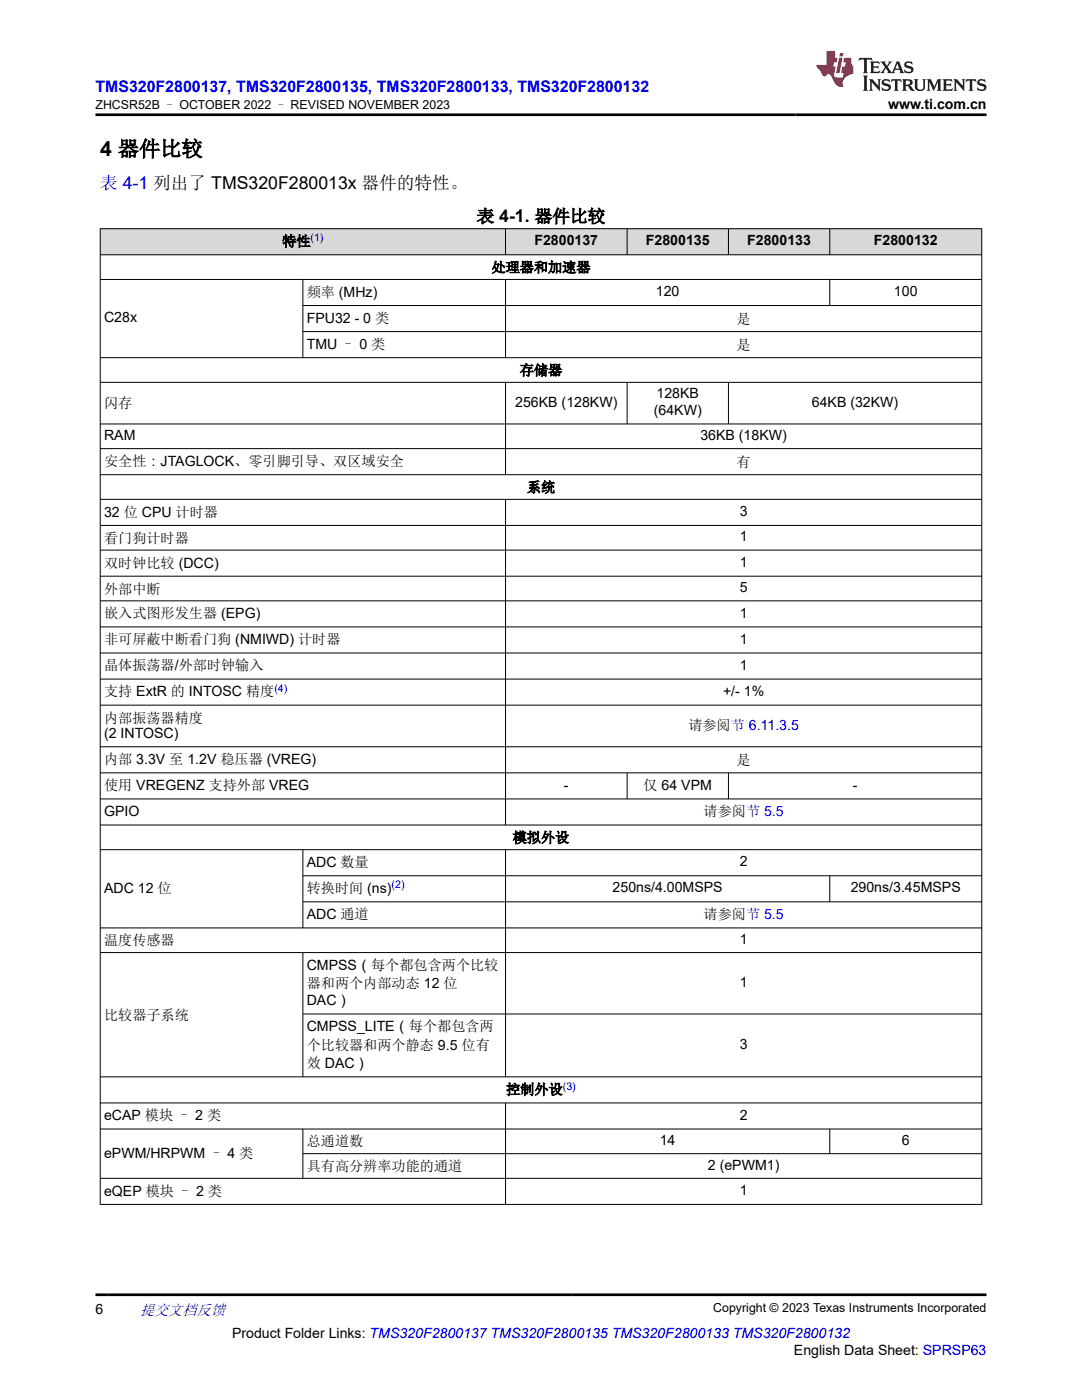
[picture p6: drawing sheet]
<svg xmlns="http://www.w3.org/2000/svg" width="216mm" height="279mm" viewBox="0 0 216 279" stroke-linecap="round" stroke-linejoin="round" font-family="sans-serif">
<defs><g id="words">
<text font-size="4.2" x="20" y="31.2">4 器件比较</text>
<text font-size="3.5" fill="#00f" x="20" y="37.7">表 4-1 列出了 TMS320F280013x 器件的特性。</text>
<text font-size="3.5" x="95.1" y="44.4">表 4-1. 器件比较</text>
<text font-size="3.2" fill="#00f" x="19" y="18.3">TMS320F2800137, TMS320F2800135, TMS320F2800133, TMS320F2800132</text>
<text font-size="3" fill="#00f" x="27.9" y="262.4">提交文档反馈</text>
<g font-size="2.8">
<text x="177.2" y="21.7">www.ti.com.cn</text>
<text x="56.3" y="49.1">特性</text>
<text x="106.7" y="49">F2800137</text>
<text x="128.9" y="49">F2800135</text>
<text x="149.1" y="49">F2800133</text>
<text x="174.4" y="49">F2800132</text>
<text x="61.2" y="59.2">频率 (MHz)</text>
<text x="98.1" y="54.3">处理器和加速器</text>
<text x="130.9" y="59.1">120</text>
<text x="178.4" y="59.1">100</text>
<text x="20.8" y="64.3">C28x</text>
<text x="61.2" y="64.4">FPU32 - 0 类</text>
<text x="147" y="64.6">是</text>
<text x="61.2" y="69.7">TMU – 0 类</text>
<text x="147" y="69.8">是</text>
<text x="103.7" y="74.9">存储器</text>
<text x="20.8" y="81.5">闪存</text>
<text x="102.8" y="81.2">256KB (128KW)</text>
<text x="130.5" y="82.9">(64KW)</text>
<text x="131" y="79.5">128KB</text>
<text x="162" y="81.2">64KB (32KW)</text>
<text x="20.8" y="87.8">RAM</text>
<text x="139.8" y="87.8">36KB (18KW)</text>
<text x="20.8" y="93">安全性：JTAGLOCK、零引脚引导、双区域安全</text>
<text x="147" y="93.2">有</text>
<text x="105.1" y="98.2">系统</text>
<text x="20.8" y="103.1">32 位 CPU 计时器</text>
<text x="147.6" y="103">3</text>
<text x="20.8" y="108.3">看门狗计时器</text>
<text x="20.8" y="113.3">双时钟比较 (DCC)</text>
<text x="147.6" y="108.1">1</text>
<text x="147.6" y="113.1">1</text>
<text x="20.8" y="118.5">外部中断</text>
<text x="147.6" y="118.2">5</text>
<text x="20.8" y="123.4">嵌入式图形发生器 (EPG)</text>
<text x="147.6" y="123.2">1</text>
<text x="20.8" y="128.6">非可屏蔽中断看门狗 (NMIWD) 计时器</text>
<text x="147.6" y="128.4">1</text>
<text x="20.8" y="133.8">晶体振荡器/外部时钟输入</text>
<text x="147.6" y="133.7">1</text>
<text x="20.8" y="139">支持 ExtR 的 INTOSC 精度</text>
<text x="144.3" y="138.9">+/- 1%</text>
<text x="20.8" y="144.2">内部振荡器精度</text>
<text x="20.8" y="147.3">(2 INTOSC)</text>
<text x="137.4" y="145.8">请参阅节 6.11.3.5</text>
<text x="20.8" y="152.5">内部 3.3V 至 1.2V 稳压器 (VREG)</text>
<text x="147" y="152.7">是</text>
<text x="20.8" y="157.7">使用 VREGENZ 支持外部 VREG</text>
<text x="112.5" y="157.6">-</text>
<text x="128.4" y="157.7">仅 64 VPM</text>
<text x="170.2" y="157.6">-</text>
<text x="20.8" y="162.8">GPIO</text>
<text x="140.4" y="162.9">请参阅节 5.5</text>
<text x="61.2" y="173">ADC 数量</text>
<text x="102.3" y="168.1">模拟外设</text>
<text x="147.6" y="172.9">2</text>
<text x="20.8" y="178.3">ADC 12 位</text>
<text x="61.2" y="178.3">转换时间 (ns)</text>
<text x="122.2" y="178.1">250ns/4.00MSPS</text>
<text x="169.8" y="178.1">290ns/3.45MSPS</text>
<text x="61.2" y="183.5">ADC 通道</text>
<text x="140.4" y="183.5">请参阅节 5.5</text>
<text x="20.8" y="188.7">温度传感器</text>
<text x="147.6" y="188.4">1</text>
<text x="61.2" y="193.6">CMPSS（每个都包含两个比较</text>
<text x="61.2" y="197.3">器和两个内部动态 12 位</text>
<text x="147.6" y="197">1</text>
<text x="20.8" y="203.5">比较器子系统</text>
<text x="61.2" y="200.6">DAC）</text>
<text x="61.2" y="205.8">CMPSS_LITE（每个都包含两</text>
<text x="61.2" y="209.5">个比较器和两个静态 9.5 位有</text>
<text x="147.6" y="209.4">3</text>
<text x="61.2" y="213.2">效 DAC）</text>
<text x="101" y="218.4">控制外设</text>
<text x="20.8" y="223.6">eCAP 模块 – 2 类</text>
<text x="147.6" y="223.4">2</text>
<text x="20.8" y="231.1">ePWM/HRPWM – 4 类</text>
<text x="61.2" y="228.8">总通道数</text>
<text x="61.2" y="233.7">具有高分辨率功能的通道</text>
<text x="131.7" y="228.5">14</text>
<text x="141.3" y="233.4">2 (ePWM1)</text>
<text x="180" y="228.5">6</text>
<text x="20.8" y="238.6">eQEP 模块 – 2 类</text>
<text x="147.6" y="238.5">1</text>
<text x="19" y="262.1">6</text>
<text x="46.3" y="266.9">Product Folder Links: TMS320F2800137 TMS320F2800135 TMS320F2800133 TMS320F2800132</text>
<text x="158.4" y="270.3">English Data Sheet: SPRSP63</text>
</g>
<g font-size="2.5">
<text x="19" y="21.8">ZHCSR52B – OCTOBER 2022 – REVISED NOVEMBER 2023</text>
<text x="142.3" y="261.8">Copyright © 2023 Texas Instruments Incorporated</text>
</g>
<g font-size="2.1" fill="#00f">
<text x="62" y="48.2">(1)</text>
<text x="54.7" y="138.1">(4)</text>
<text x="78.1" y="177.3">(2)</text>
<text x="112.3" y="217.4">(3)</text>
</g>
</g></defs>
<g fill="#d8d8d8">
<path d="M20 45.6h175.9v5.2h-175.9z" fill-rule="evenodd"/>
<path d="M20.1 45.7h80.7v5.1h-80.7z" fill-rule="evenodd"/>
<path d="M100.9 45.7h24.2v5.1h-24.2z" fill-rule="evenodd"/>
<path d="M125.2 45.7h20.1v5.1h-20.1z" fill-rule="evenodd"/>
<path d="M145.4 45.7h20.1v5.1h-20.1z" fill-rule="evenodd"/>
<path d="M165.6 45.7h30.2v5.1h-30.2z" fill-rule="evenodd"/>
</g>
<g fill="none" stroke="#000" stroke-width=".2">
<path d="M19.9 45.6h176.1M19.9 50.8h176.1M19.9 55.8h176.1M20 45.6v194.8M60.4 55.8v15.6M100.9 45.6v5.3M100.9 55.8v15.6M125.1 45.6v5.3M145.4 45.6v5.3M165.6 45.6v5.3M165.6 55.8v5.2M195.9 45.6v194.8"/>
<path d="M19.9 71.4h176.1M19.9 76.3h176.1M60.4 61h135.6M60.4 66.2h135.6M100.9 76.3v18.5M125.1 76.3v8.4M145.4 76.3v8.4M19.9 84.6h176.1M19.9 89.5h176.1M19.9 94.7h176.1M19.9 99.7h176.1M100.9 99.7v65"/>
<path d="M19.9 104.9h176.1M19.9 109.8h176.1M19.9 115h176.1M19.9 119.9h176.1M19.9 125.1h176.1M19.9 130.3h176.1M19.9 135.5h176.1M19.9 140.7h176.1M19.9 149h176.1M19.9 154.2h176.1M19.9 159.4h176.1M125.1 154.2v5.3"/>
<path d="M145.4 154.2v5.3M19.9 164.7h176.1M19.9 169.6h176.1M60.4 169.6v15.6M60.4 174.8h135.6M60.4 180h135.6M100.9 169.6v45.4M165.6 174.8v5.2M19.9 190.1h176.1M60.4 190.1v24.9M196 185.2h-176.1M60.4 202.4h135.6"/>
<path d="M196 214.9h-176.1M19.9 220.1h176.1M19.9 225.3h176.1M60.4 225.3v9.9M60.4 230.2h135.6M100.9 220.1v20.3M165.6 225.3v5M196 235.2h-176.1M19.9 240.4h176.1"/>
</g>
<path d="M171.5 11.6l-.2 .5 .5-.2h.6v.1v2.2l-.2 .4h1l-.2-.4v-2.2v-.1h.5l.5 .2-.1-.5zM173.6 12.3l.2 .4v1.5l-.2 .4h1.9l.1-.6a1.08 1.08 0 0 1-1.3 .2v-.7h.6l.4 .2v-.7l-.4 .2h-.6v-.5l.2-.2a1 1 0 0 1 1 .3l-.1-.5zM175.7 12.3l.9 1.1-1 1.2h.9l-.2-.2 .5-.8 .4 .8-.2 .2h1.6l-.2-.2 .2-.5h.9l.1 .5-.1 .2h.9l-.2-.3-.8-2h-.5l-.9 2.2-.9-1.1 .9-1.1h-.8l.2 .2-.4 .6-.4-.6 .2-.2zM179 12.7l.4 1h-.7zM180.7 12.4a.65 .65 0 0 0-.2 .7 .65 .65 0 0 0 .6 .5l.6 .1 .1 .3a.79 .79 0 0 1-.7 .4 .79 .79 0 0 1-.7-.5l.1 .7 .2-.1a.93 .93 0 0 0 1.1 .1 .93 .93 0 0 0 .4-1 1.46 1.46 0 0 0-1.2-.6l-.1-.3a1.09 1.09 0 0 1 1.2 .2l-.2-.6-.1 .1-.5-.2zM172.2 15.1l.2 .4v2.2l-.2 .4h1l-.2-.4v-2.2l.2-.4zM173.4 15.8l.2 .4v1.5l-.2 .4h.8l-.3-.4 .1-1.3 1.6 1.8v-2l.2-.4h-.7l.1 .2 .1 1.1-1.2-1.3zM176.2 15.9a.65 .65 0 0 0-.2 .8 .65 .65 0 0 0 .6 .4l.6 .2 .1 .2a.79 .79 0 0 1-.7 .4 .79 .79 0 0 1-.7-.5l.1 .7 .2-.1a.93 .93 0 0 0 1.1 .1 .93 .93 0 0 0 .4-.9 1.46 1.46 0 0 0-1.2-.6l-.1-.4a1.09 1.09 0 0 1 1.2 .2l-.1-.6-.2 .1-.5-.1zM177.9 15.8l-.1 .6a.63 .63 0 0 1 .8-.3v1.6l-.3 .4h1l-.2-.4v-1.6a.66 .66 0 0 1 .8 .3l-.1-.6zM180 15.8l.2 .4v1.5l-.2 .4h1l-.2-.2-.1-.7h.5l.1 .2a.79 .79 0 0 0 1.2 .6l-1-.9a.61 .61 0 0 0 .6-.6 .61 .61 0 0 0-.5-.7zM180.8 16.1h.1a.47 .47 0 0 1 .5 .1 .47 .47 0 0 1 .1 .5l-.1 .1-.7 .1zM182.3 15.8l.2 .2a2.27 2.27 0 0 0 .4 2 1.04 1.04 0 0 0 1.7-.7v-1.3l.2-.2h-.8l.2 .4v1.1a.6 .6 0 0 1-.6 .6 .6 .6 0 0 1-.6-.6v-1.1l.3-.4zM184.9 15.8l.2 .4v1.5l-.2 .4h.8l-.3-.4v-1.4l.9 1.9 .9-1.9v1.4l-.3 .4h1l-.2-.4v-1.5l.2-.4h-.8l-.7 1.5-.6-1.5zM188.1 15.8l.2 .4v1.5l-.2 .4h1.9l.1-.6a1.09 1.09 0 0 1-1.3 .2v-.7h.6l.4 .2v-.6l-.4 .2h-.6v-.6l.2-.1a1.01 1.01 0 0 1 1 .3l-.1-.6zM190.2 15.8l.3 .4v1.5l-.3 .4h.8l-.2-.4v-1.3l1.6 1.8v-2l.2-.4h-.7l.2 .2v1.1l-1.2-1.3zM192.8 15.8l-.1 .6a.63 .63 0 0 1 .8-.3v1.6l-.3 .4h1l-.2-.4v-1.6a.66 .66 0 0 1 .8 .3l-.1-.6zM195.2 15.9a.65 .65 0 0 0-.2 .8 .65 .65 0 0 0 .6 .4l.6 .2 .2 .2a.79 .79 0 0 1-.7 .4 .79 .79 0 0 1-.7-.5l.1 .7 .2-.1a.93 .93 0 0 0 1 .1 .93 .93 0 0 0 .5-.9 1.46 1.46 0 0 0-1.3-.6v-.4a1.09 1.09 0 0 1 1.2 .2l-.2-.6-.2 .1-.5-.1z" fill="#231f20"/>
<path d="M164.9 10.2v2.8h-2l.1 .3 .8 1a.95 .95 0 0 0 1 .9 .59 .59 0 0 1 .5-.4 .59 .59 0 0 1 .5 .4l.4 .7a1.59 1.59 0 0 0 2.1 1.4 1.61 1.61 0 0 1 1-2.3l1-.3-.1-1.5a1.59 1.59 0 0 1-.3-1.7h-1.5l-.2 .9h.6l-.2 .9h-.5l-.2 1v.2l.4 .1-.1 .9h-.7a.73 .73 0 0 1-1-.7l.3-1.5h-.5l.1-.9h.5l.2-.9h-.5v-1.3zM167.4 11.5l-.6 3.1h.7l.6-3.1zM167.6 10.6l-.1 .6h.7l.1-.6z" fill="#ed1c24"/>
<path d="M19 22.9h177.8M19 258.4h177.8" fill="none" stroke="#000" stroke-width=".53"/>
<use href="#words"/>
</svg>
